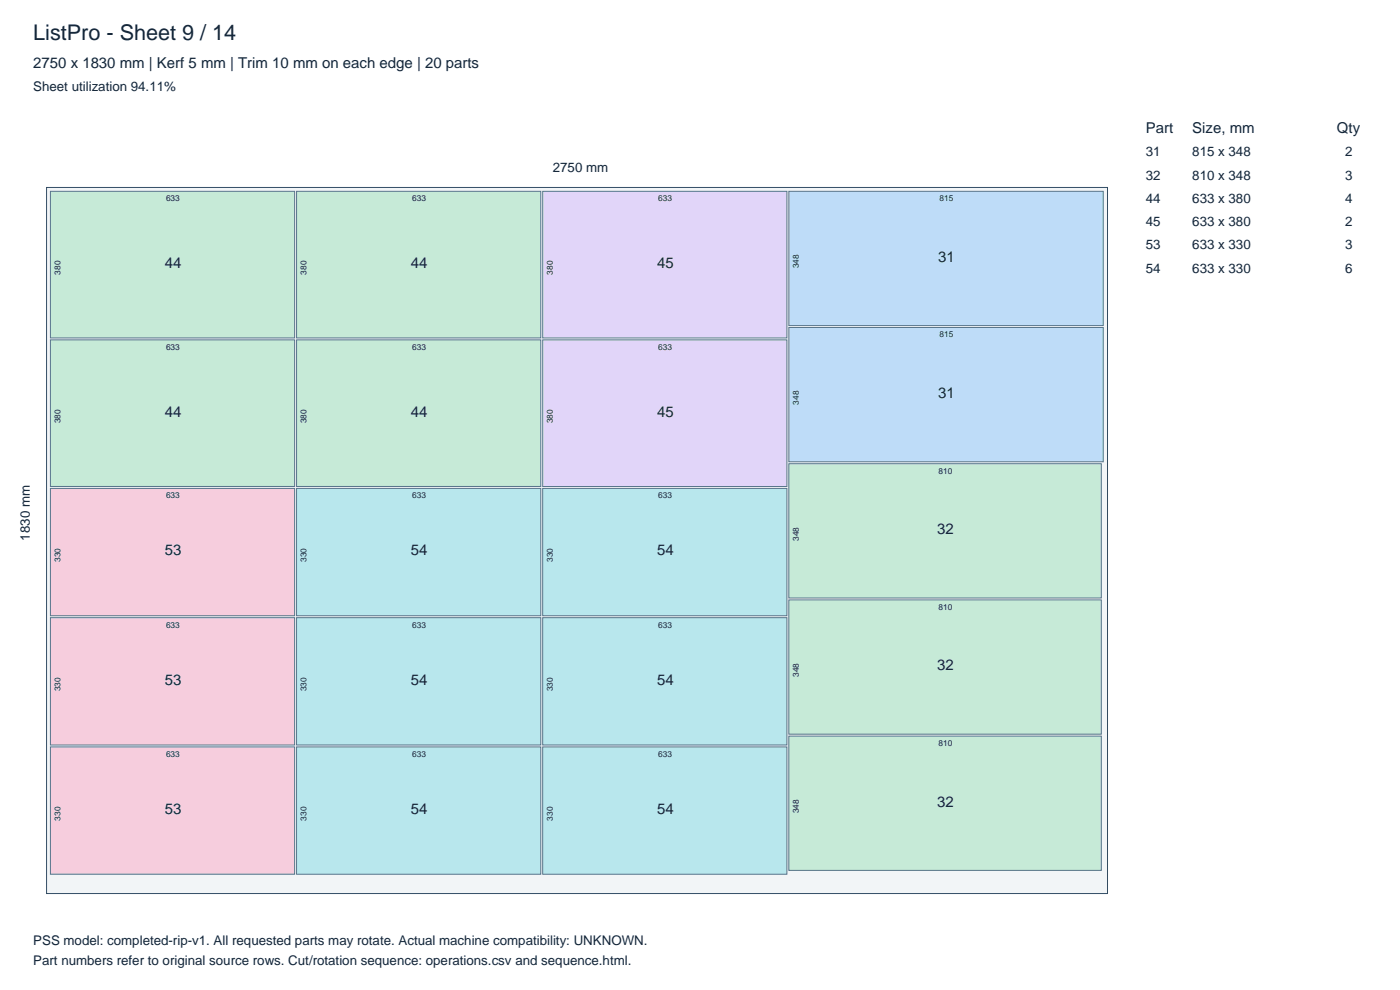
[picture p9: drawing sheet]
<svg xmlns="http://www.w3.org/2000/svg" width="297mm" height="210mm" viewBox="0 0 297 210" stroke-linecap="round" stroke-linejoin="round" font-family="sans-serif">
<defs><g id="words">
<text font-size="4.6" fill="#142638" x="7.1" y="8.5">ListPro - Sheet 9 / 14</text>
<g font-size="3.2" fill="#142638">
<text x="7.1" y="14.5">2750 x 1830 mm | Kerf 5 mm | Trim 10 mm on each edge | 20 parts</text>
<text x="243.1" y="28.2">Part</text>
<text x="252.9" y="28.2">Size, mm</text>
<text x="283.6" y="28.2">Qty</text>
<text x="34.9" y="56.8">44</text>
<text x="87.2" y="56.8">44</text>
<text x="139.4" y="56.8">45</text>
<text x="199" y="55.5">31</text>
<text x="34.9" y="88.3">44</text>
<text x="87.2" y="88.3">44</text>
<text x="139.4" y="88.3">45</text>
<text x="199" y="84.4">31</text>
<text x="198.8" y="113.3">32</text>
<text x="34.9" y="117.8">53</text>
<text x="87.2" y="117.8">54</text>
<text x="139.4" y="117.8">54</text>
<text x="198.8" y="142.2">32</text>
<text x="34.9" y="145.2">53</text>
<text x="87.2" y="145.2">54</text>
<text x="139.4" y="145.2">54</text>
<text x="34.9" y="172.6">53</text>
<text x="87.2" y="172.6">54</text>
<text x="139.4" y="172.6">54</text>
<text x="198.8" y="171.1">32</text>
</g>
<g font-size="2.8" fill="#142638">
<text x="7.1" y="19.4">Sheet utilization 94.11%</text>
<text x="243.1" y="33.2">31</text>
<text x="252.9" y="33.2">815 x 348</text>
<text x="285.4" y="33.2">2</text>
<text x="117.3" y="36.6">2750 mm</text>
<text x="243.1" y="38.1">32</text>
<text x="252.9" y="38.1">810 x 348</text>
<text x="285.4" y="38.1">3</text>
<text x="243.1" y="43">44</text>
<text x="243.1" y="48">45</text>
<text x="252.9" y="43">633 x 380</text>
<text x="252.9" y="48">633 x 380</text>
<text x="285.4" y="43">4</text>
<text x="285.4" y="48">2</text>
<text x="243.1" y="52.9">53</text>
<text x="252.9" y="52.9">633 x 330</text>
<text x="285.4" y="52.9">3</text>
<text x="243.1" y="57.9">54</text>
<text x="252.9" y="57.9">633 x 330</text>
<text x="285.4" y="57.9">6</text>
<text x="6.3" y="114.7" transform="rotate(-90 6.3 114.7)">1830 mm</text>
<text x="7.1" y="200.5">PSS model: completed-rip-v1. All requested parts may rotate. Actual machine compatibility: UNKNOWN.</text>
<text x="7.1" y="204.7">Part numbers refer to original source rows. Cut/rotation sequence: operations.csv and sequence.html.</text>
</g>
<g font-size="1.8" fill="#142638">
<text x="35.2" y="42.7">633</text>
<text x="87.4" y="42.7">633</text>
<text x="139.7" y="42.7">633</text>
<text x="199.3" y="42.7">815</text>
<text x="12.8" y="58.3" transform="rotate(-90 12.8 58.3)">380</text>
<text x="65" y="58.3" transform="rotate(-90 65 58.3)">380</text>
<text x="117.2" y="58.3" transform="rotate(-90 117.2 58.3)">380</text>
<text x="169.5" y="56.9" transform="rotate(-90 169.5 56.9)">348</text>
<text x="199.3" y="71.6">815</text>
<text x="35.2" y="74.2">633</text>
<text x="87.4" y="74.2">633</text>
<text x="139.7" y="74.2">633</text>
<text x="12.8" y="89.8" transform="rotate(-90 12.8 89.8)">380</text>
<text x="65" y="89.8" transform="rotate(-90 65 89.8)">380</text>
<text x="117.2" y="89.8" transform="rotate(-90 117.2 89.8)">380</text>
<text x="169.5" y="85.8" transform="rotate(-90 169.5 85.8)">348</text>
<text x="199.1" y="100.5">810</text>
<text x="35.2" y="105.7">633</text>
<text x="87.4" y="105.7">633</text>
<text x="139.7" y="105.7">633</text>
<text x="12.8" y="119.2" transform="rotate(-90 12.8 119.2)">330</text>
<text x="65" y="119.2" transform="rotate(-90 65 119.2)">330</text>
<text x="117.2" y="119.2" transform="rotate(-90 117.2 119.2)">330</text>
<text x="169.5" y="114.7" transform="rotate(-90 169.5 114.7)">348</text>
<text x="199.1" y="129.4">810</text>
<text x="35.2" y="133.1">633</text>
<text x="87.4" y="133.1">633</text>
<text x="139.7" y="133.1">633</text>
<text x="169.5" y="143.6" transform="rotate(-90 169.5 143.6)">348</text>
<text x="12.8" y="146.6" transform="rotate(-90 12.8 146.6)">330</text>
<text x="65" y="146.6" transform="rotate(-90 65 146.6)">330</text>
<text x="117.2" y="146.6" transform="rotate(-90 117.2 146.6)">330</text>
<text x="35.2" y="160.6">633</text>
<text x="87.4" y="160.6">633</text>
<text x="139.7" y="160.6">633</text>
<text x="199.1" y="158.3">810</text>
<text x="169.5" y="172.5" transform="rotate(-90 169.5 172.5)">348</text>
<text x="12.8" y="174.1" transform="rotate(-90 12.8 174.1)">330</text>
<text x="65" y="174.1" transform="rotate(-90 65 174.1)">330</text>
<text x="117.2" y="174.1" transform="rotate(-90 117.2 174.1)">330</text>
</g>
</g></defs>
<path d="M9.9 39.8h225v149.7h-225z" fill="#f2f5f7" stroke="#334d66" stroke-width=".21"/>
<g fill="#c6ead7" stroke="#59758c" stroke-width=".21">
<path d="M10.7 40.6h51.8v31.1h-51.8z"/>
<path d="M10.7 72.1h51.8v31.1h-51.8z"/>
</g>
<g fill="#f6cddd" stroke="#59758c" stroke-width=".21">
<path d="M10.7 103.6h51.8v27h-51.8z"/>
<path d="M10.7 131h51.8v27h-51.8z"/>
<path d="M10.7 158.4h51.8v27h-51.8z"/>
</g>
<g fill="#c6ead7" stroke="#59758c" stroke-width=".21">
<path d="M62.9 40.6h51.8v31.1h-51.8z"/>
<path d="M62.9 72.1h51.8v31.1h-51.8z"/>
</g>
<g fill="#b8e7ed" stroke="#59758c" stroke-width=".21">
<path d="M62.9 103.6h51.8v27h-51.8z"/>
<path d="M62.9 131h51.8v27h-51.8z"/>
<path d="M62.9 158.4h51.8v27h-51.8z"/>
</g>
<g fill="#e1d5f9" stroke="#59758c" stroke-width=".21">
<path d="M115.1 40.6h51.8v31.1h-51.8z"/>
<path d="M115.1 72.1h51.8v31.1h-51.8z"/>
</g>
<g fill="#b8e7ed" stroke="#59758c" stroke-width=".21">
<path d="M115.1 103.6h51.8v27h-51.8z"/>
<path d="M115.1 131h51.8v27h-51.8z"/>
<path d="M115.1 158.4h51.8v27h-51.8z"/>
</g>
<g fill="#bedcf8" stroke="#59758c" stroke-width=".21">
<path d="M167.3 40.6h66.7v28.5h-66.7z"/>
<path d="M167.3 69.5h66.7v28.5h-66.7z"/>
</g>
<g fill="#c6ead7" stroke="#59758c" stroke-width=".21">
<path d="M167.3 98.4h66.3v28.4h-66.3z"/>
<path d="M167.3 127.3h66.3v28.4h-66.3z"/>
<path d="M167.3 156.1h66.3v28.5h-66.3z"/>
</g>
<use href="#words"/>
</svg>
